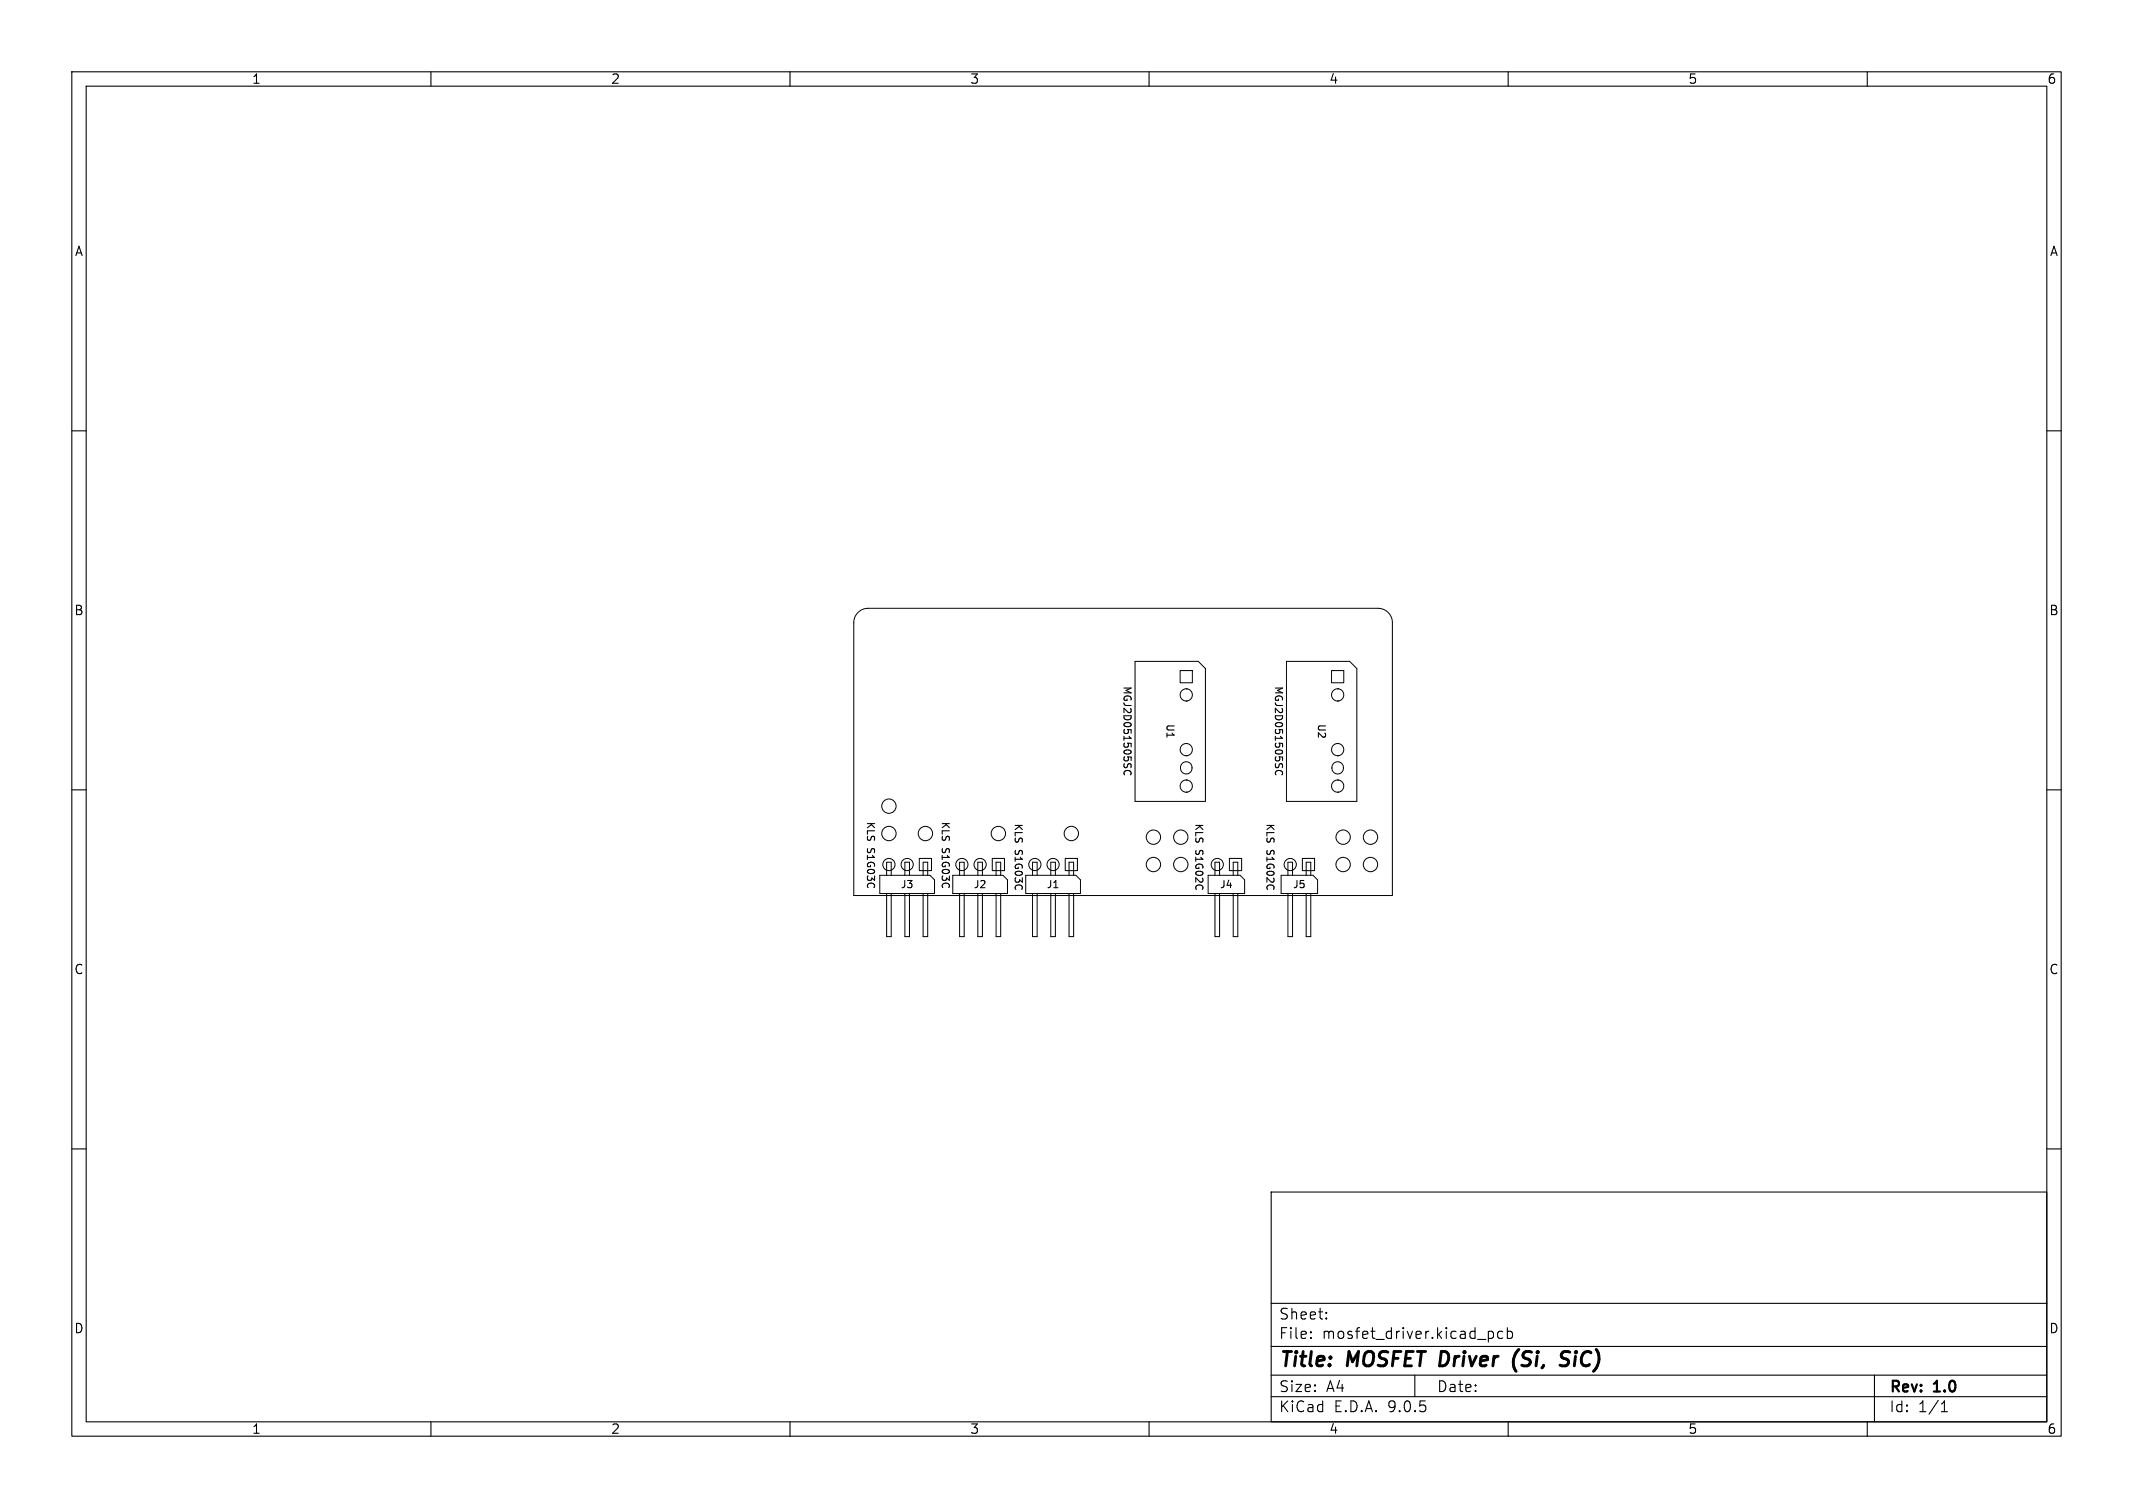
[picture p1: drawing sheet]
<svg xmlns="http://www.w3.org/2000/svg" width="297mm" height="210mm" viewBox="0 0 297 210" stroke-linecap="round" stroke-linejoin="round" font-family="sans-serif">
<defs><g id="words">
<g font-size="2.8">
<text x="178" y="190.9">Title:</text>
<text x="187.7" y="190.9">MOSFET Driver</text>
<text x="212.3" y="190.9">(Si,</text>
<text x="219.8" y="190.9">SiC)</text>
</g>
<g font-size="2.1">
<text x="178" y="184">Sheet:</text>
<text x="178" y="186.7">File:</text>
<text x="184.1" y="186.7">mosfet_driver.kicad_pcb</text>
<text x="178" y="196.9">KiCad</text>
<text x="178" y="194.1">Size:</text>
<text x="184.7" y="194.1">A4</text>
<text x="185.7" y="196.9">E.D.A.</text>
<text x="193.3" y="196.9">9.0.5</text>
<text x="200" y="194.1">Date:</text>
<text x="263" y="194.3">Rev:</text>
<text x="263" y="196.9">Id:</text>
<text x="267.1" y="196.9">1/1</text>
<text x="269.4" y="194.3">1.0</text>
</g>
<g font-size="1.8">
<text x="35" y="11.9">1</text>
<text x="85" y="11.9">2</text>
<text x="135" y="11.9">3</text>
<text x="185" y="11.9">4</text>
<text x="235" y="11.9">5</text>
<text x="285" y="11.9">6</text>
<text x="10.3" y="35.9">A</text>
<text x="285.4" y="35.9">A</text>
<text x="10.3" y="85.9">B</text>
<text x="285.3" y="85.9">B</text>
<text x="10.3" y="135.9">C</text>
<text x="285.3" y="135.9">C</text>
<text x="10.3" y="185.9">D</text>
<text x="285.3" y="185.9">D</text>
<text x="35" y="199.9">1</text>
<text x="85" y="199.9">2</text>
<text x="135" y="199.9">3</text>
<text x="185" y="199.9">4</text>
<text x="235" y="199.9">5</text>
<text x="285" y="199.9">6</text>
</g>
<g font-size="1.4">
<text x="156.2" y="95.5" transform="rotate(90 156.2 95.5)">MGJ2D051505SC</text>
<text x="177.3" y="95.5" transform="rotate(90 177.3 95.5)">MGJ2D051505SC</text>
<text x="162.2" y="100.7" transform="rotate(90 162.2 100.7)">U1</text>
<text x="183.3" y="100.7" transform="rotate(90 183.3 100.7)">U2</text>
<text x="120.5" y="114.3" transform="rotate(90 120.5 114.3)">KLS</text>
<text x="120.5" y="118.1" transform="rotate(90 120.5 118.1)">S1G03C</text>
<text x="130.9" y="114.3" transform="rotate(90 130.9 114.3)">KLS</text>
<text x="130.9" y="118.1" transform="rotate(90 130.9 118.1)">S1G03C</text>
<text x="141.1" y="114.6" transform="rotate(90 141.1 114.6)">KLS</text>
<text x="141.1" y="118.4" transform="rotate(90 141.1 118.4)">S1G03C</text>
<text x="166.2" y="114.6" transform="rotate(90 166.2 114.6)">KLS</text>
<text x="166.2" y="118.4" transform="rotate(90 166.2 118.4)">S1G02C</text>
<text x="176.1" y="114.6" transform="rotate(90 176.1 114.6)">KLS</text>
<text x="176.1" y="118.4" transform="rotate(90 176.1 118.4)">S1G02C</text>
<text x="125.3" y="123.9">J3</text>
<text x="135.5" y="123.9">J2</text>
<text x="145.7" y="123.9">J1</text>
<text x="169.8" y="123.9">J4</text>
<text x="179.9" y="123.9">J5</text>
</g>
</g></defs>
<g fill="none" stroke="#000" stroke-width=".15">
<path d="M10 10h277v190h-277zM12 12h273v186h-273zM60 10v2M110 10v2M160 10v2M210 10v2M260 10v2M10 60h2M285 60h2M10 110h2M156.6 107.9a.47 .47 0 0 1 .3-.6 .47 .47 0 0 1 .6 .4l-.1 .2M177.7 107.9a.47 .47 0 0 1 .3-.6 .47 .47 0 0 1 .6 .4l-.1 .2"/>
<path d="M285 110h2M10 160h2M177 166h108v32h-108zM285 160h2M60 198v2M110 198v2M160 198v2M177 194.5h108M177 191.5h108M177 187.5h108M177 181.5h108M182.5 186.3h.1l-.1 .1"/>
<path d="M182.5 186.3v.1M182.5 185.5v.1M182.5 185.5h.1l-.1 .1M184.7 183.6v.1M184.7 183.6h-.1l.1 .1M184.7 182.8v.1M184.7 182.8h-.1l.1 .1M197 191.5v3M207.2 185.5l.5-.1 .3 .3v.4l-.2 .2-.1 .1-.5-.1M209.2 185.5l-.4-.1-.3 .3v.4l.2 .2 .1 .1 .4-.1M209.9 185.5l.4-.1 .3 .3v.4l-.1 .2-.2 .1-.4-.1M209.9 184.9v1.5"/>
<path d="M210 198v2M260 198v2M261 191.5v6.5M270.3 196.6h.9M270.3 195.5l.4-.4v1.5"/>
</g>
<path d="M211.5 187.9a2.35 2.35 0 0 0-.4 3.1M217.5 189l.6 .3a.49 .49 0 0 1 .3 .5 .49 .49 0 0 1-.4 .4h-.5M218.6 188.3a.85 .85 0 0 0-1.1 .1l-.1 .2" fill="none" stroke="#000" stroke-width=".4"/>
<g fill="none" stroke="#000" stroke-width=".14">
<path d="M119.5 85.3a2 2 0 0 1 1.4-.6h71a2 2 0 0 1 2 2v38h-75v-38a2 2 0 0 1 .6-1.4zM158 92.1h8.8l1 1v18.5h-9.8zM164.3 93.4h1.7v1.7h-1.7zM165.2 95.9h.1M165.2 95.9a.85 .85 0 0 1 .8 .9 .85 .85 0 0 1-.8 .8M165.2 97.6h.1M165.2 95.9a.85 .85 0 0 0-.9 .9 .85 .85 0 0 0 .9 .8M179.1 92.1h8.8l1 1v18.5h-9.8zM185.4 93.4h1.7v1.7h-1.7zM186.3 95.9h.1M186.3 95.9a.85 .85 0 0 1 .8 .9 .85 .85 0 0 1-.8 .8M186.3 97.6h.1"/>
<path d="M186.3 95.9a.85 .85 0 0 0-.9 .9 .85 .85 0 0 0 .9 .8M128 119.5h1.7v1.7h-1.7zM138.2 119.5h1.7v1.7h-1.7zM148.3 119.5h1.7v1.7h-1.7zM165.2 103.5h.1M165.2 103.5a.85 .85 0 0 1 .8 .9 .85 .85 0 0 1-.8 .8M165.2 105.2h.1M165.2 103.5a.85 .85 0 0 0-.9 .9 .85 .85 0 0 0 .9 .8M165.2 108.6h.1M165.2 108.6a.85 .85 0 0 1 .8 .9 .85 .85 0 0 1-.8 .8M165.2 110.3h.1M165.2 108.6a.85 .85 0 0 0-.9 .9 .85 .85 0 0 0 .9 .8"/>
<path d="M171.2 119.5h1.7v1.7h-1.7zM181.3 119.5h1.7v1.7h-1.7zM186.3 103.5h.1M186.3 103.5a.85 .85 0 0 1 .8 .9 .85 .85 0 0 1-.8 .8M186.3 105.2h.1M186.3 103.5a.85 .85 0 0 0-.9 .9 .85 .85 0 0 0 .9 .8M186.3 108.6h.1M186.3 108.6a.85 .85 0 0 1 .8 .9 .85 .85 0 0 1-.8 .8M186.3 110.3h.1M186.3 108.6a.85 .85 0 0 0-.9 .9 .85 .85 0 0 0 .9 .8M122.5 121.9h7l.6 .6v1.9h-7.6zM123.5 121.9v-1.8h.6v1.8"/>
<path d="M123.5 124.4v6h.6v-6M126 121.9v-1.8h.6v1.8M126 124.4v6h.6v-6M128.5 121.9v-1.8h.7v1.8M128.5 124.4v6h.7v-6M132.7 121.9h6.9l.7 .6v1.9h-7.6zM133.6 121.9v-1.8h.7v1.8M133.6 124.4v6h.7v-6M136.2 121.9v-1.8h.6v1.8M136.2 124.4v6h.6v-6M138.7 121.9v-1.8h.6v1.8M138.7 124.4v6h.6v-6"/>
<path d="M142.8 121.9h7l.6 .6v1.9h-7.6zM143.8 121.9v-1.8h.6v1.8M143.8 124.4v6h.6v-6M146.3 121.9v-1.8h.7v1.8M146.3 124.4v6h.7v-6M148.9 121.9v-1.8h.6v1.8M148.9 124.4v6h.6v-6M168.2 121.9h4.5l.6 .6v1.9h-5.1zM169.2 121.9v-1.8h.6v1.8M169.2 124.4v6h.6v-6M171.7 121.9v-1.8h.7v1.8M171.7 124.4v6h.7v-6"/>
<path d="M178.4 121.9h4.4l.7 .6v1.9h-5.1zM179.3 121.9v-1.8h.7v1.8M179.3 124.4v6h.7v-6M181.9 121.9v-1.8h.6v1.8M181.9 124.4v6h.6v-6"/>
<circle cx="123.8" cy="112.3" r="1"/>
<circle cx="123.8" cy="116.1" r="1"/>
<circle cx="128.9" cy="116.1" r="1"/>
<circle cx="139" cy="116.1" r="1"/>
<circle cx="149.2" cy="116.1" r="1"/>
<circle cx="160.6" cy="116.6" r="1"/>
<circle cx="164.4" cy="116.6" r="1"/>
<circle cx="165.1" cy="106.9" r=".83"/>
<circle cx="186.2" cy="106.9" r=".83"/>
<circle cx="187" cy="116.6" r="1"/>
<circle cx="190.8" cy="116.6" r="1"/>
<circle cx="123.8" cy="120.4" r=".85"/>
<circle cx="126.3" cy="120.4" r=".85"/>
<circle cx="133.9" cy="120.4" r=".85"/>
<circle cx="136.5" cy="120.4" r=".85"/>
<circle cx="144.1" cy="120.4" r=".85"/>
<circle cx="146.6" cy="120.4" r=".85"/>
<circle cx="160.6" cy="120.4" r="1"/>
<circle cx="164.4" cy="120.4" r="1"/>
<circle cx="169.5" cy="120.4" r=".85"/>
<circle cx="179.7" cy="120.4" r=".85"/>
<circle cx="187" cy="120.4" r="1"/>
<circle cx="190.8" cy="120.4" r="1"/>
</g>
<use href="#words"/>
</svg>
